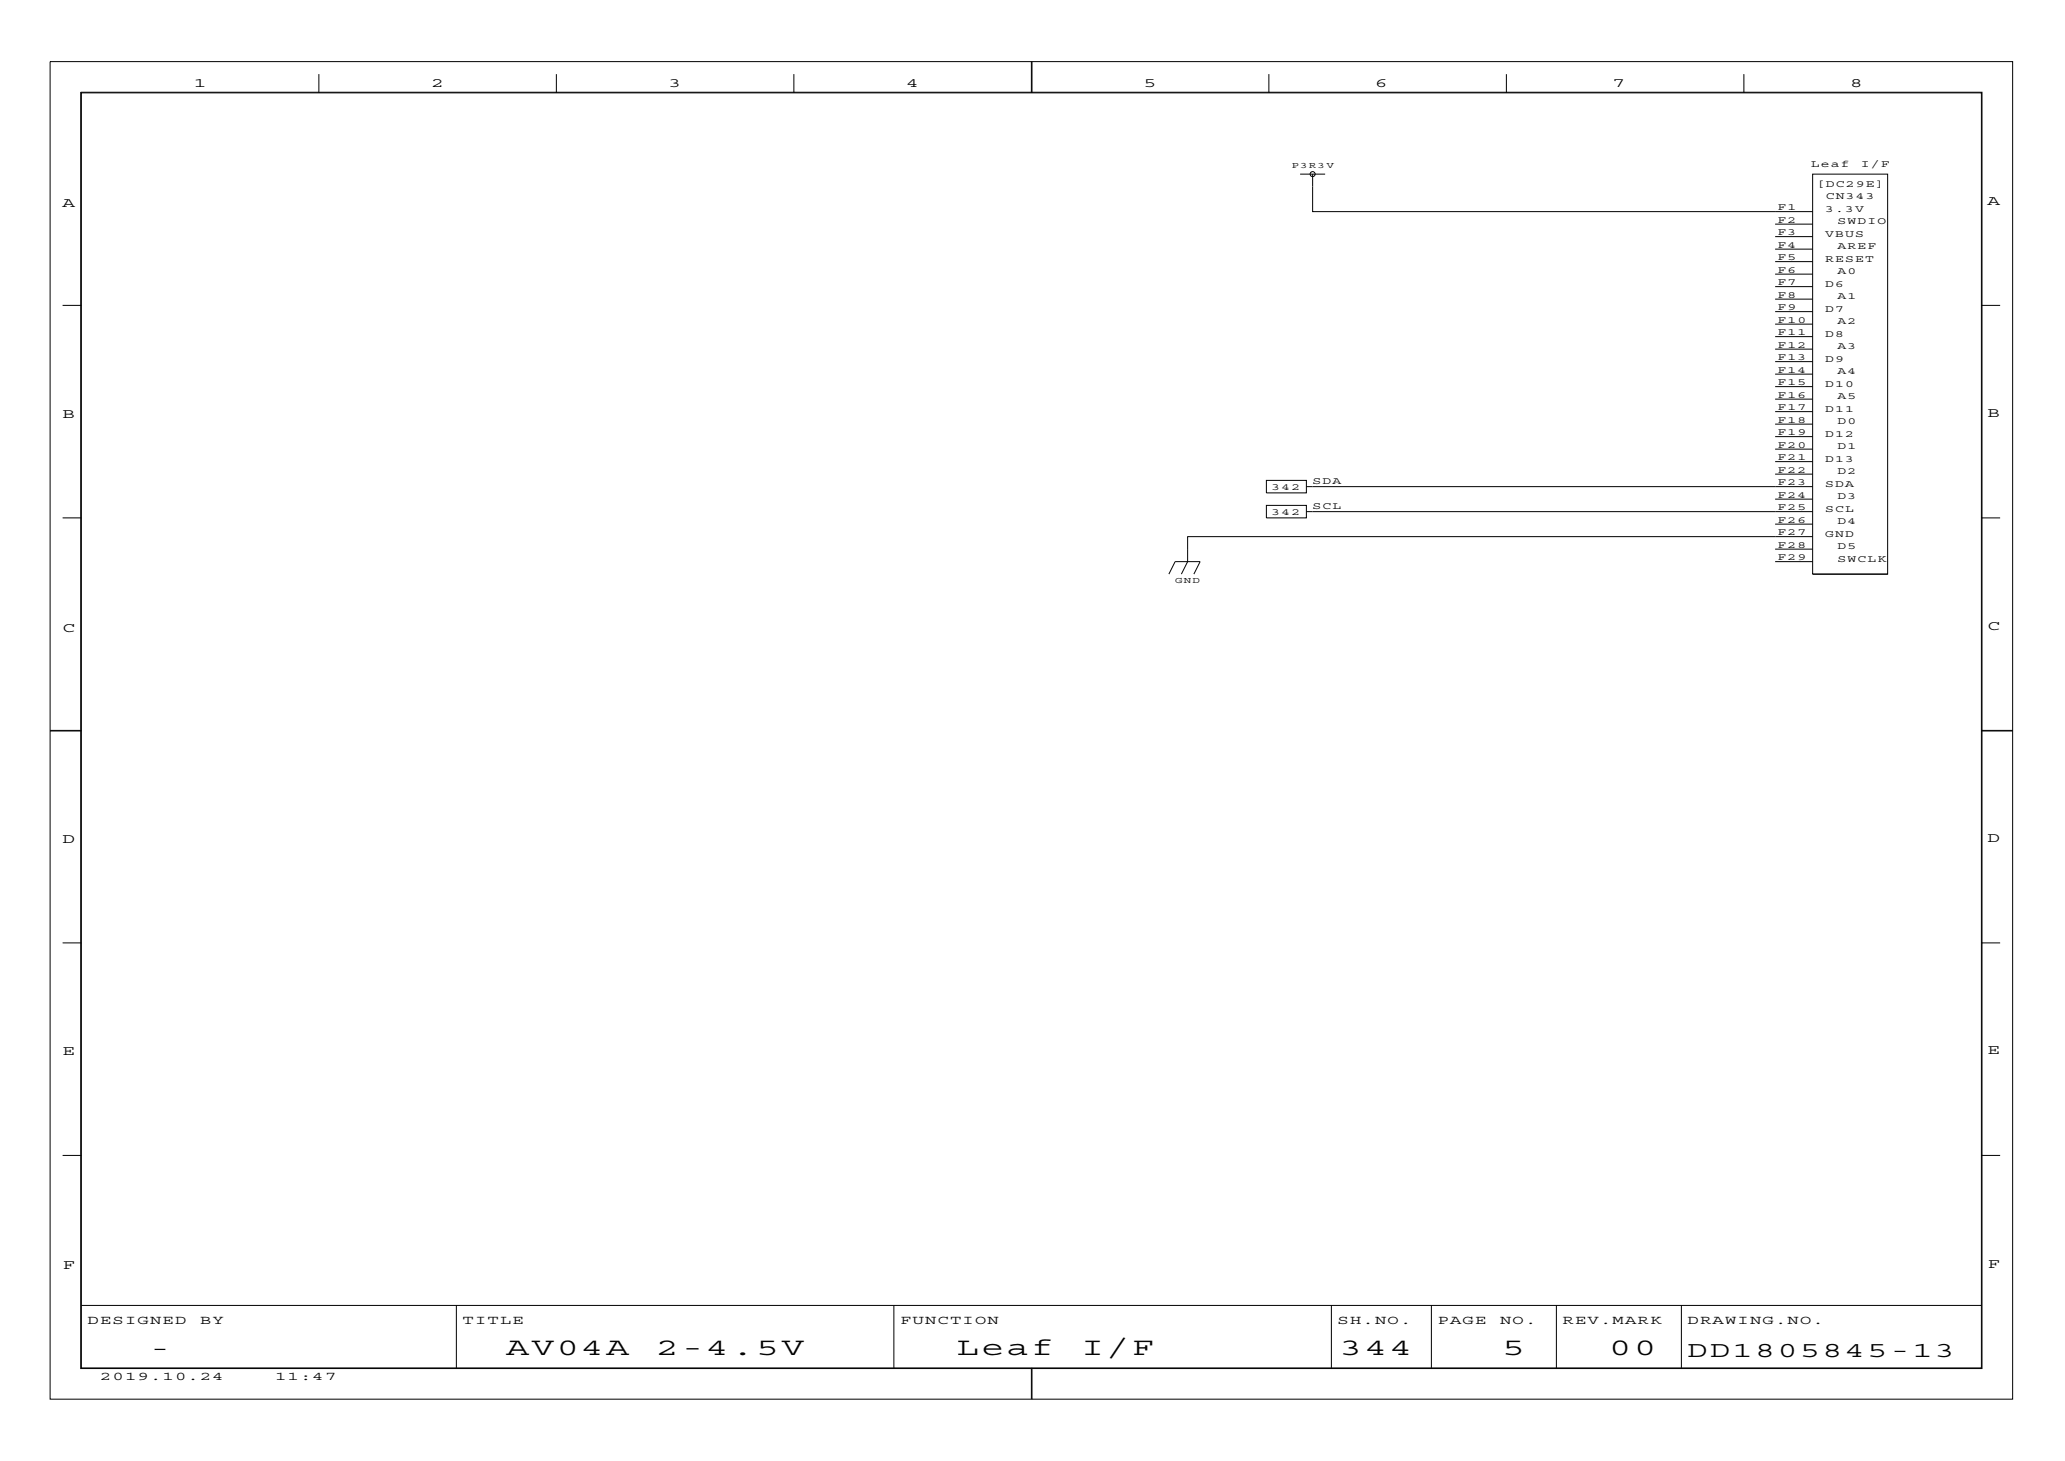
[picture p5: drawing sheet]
<svg xmlns="http://www.w3.org/2000/svg" width="297mm" height="210mm" viewBox="0 0 297 210" stroke-linecap="round" stroke-linejoin="round" font-family="sans-serif">
<defs><g id="words">
<g font-size="3.6">
<text x="72.8" y="194.7">AV04A</text>
<text x="94.3" y="194.7">2-4.5V</text>
<text x="137.4" y="194.7">Leaf</text>
<text x="155.4" y="194.7">I/F</text>
<text x="192.5" y="194.7">344</text>
<text x="215.9" y="194.7">5</text>
<text x="231.2" y="194.7">00</text>
</g>
<g font-size="3.2">
<text x="21.6" y="194.7">-</text>
<text x="242.5" y="194.9">DD1805845-13</text>
</g>
<g font-size="2">
<text x="27.9" y="12.4">1</text>
<text x="62" y="12.4">2</text>
<text x="96.1" y="12.4">3</text>
<text x="130.2" y="12.4">4</text>
<text x="164.3" y="12.4">5</text>
<text x="197.6" y="12.4">6</text>
<text x="231.7" y="12.4">7</text>
<text x="265.8" y="12.4">8</text>
<text x="9" y="29.7">A</text>
<text x="285.6" y="29.5">A</text>
<text x="285.6" y="59.9">B</text>
<text x="9" y="60">B</text>
<text x="9" y="90.7">C</text>
<text x="285.6" y="90.6">C</text>
<text x="9" y="121.1">D</text>
<text x="285.6" y="120.9">D</text>
<text x="9" y="151.6">E</text>
<text x="285.6" y="151.5">E</text>
<text x="9" y="182.3">F</text>
<text x="285.6" y="182.2">F</text>
</g>
<g font-size="1.8">
<text x="12.6" y="190.2">DESIGNED</text>
<text x="28.8" y="190.2">BY</text>
<text x="66.5" y="190.2">TITLE</text>
<text x="129.3" y="190.2">FUNCTION</text>
<text x="192.2" y="190.2">SH.NO.</text>
<text x="206.6" y="190.2">PAGE</text>
<text x="215.5" y="190.2">NO.</text>
<text x="224.5" y="190.2">REV.MARK</text>
<text x="242.5" y="190.2">DRAWING.NO.</text>
<text x="14.4" y="198.3">2019.10.24</text>
<text x="39.5" y="198.3">11:47</text>
</g>
<g font-size="1.4">
<text x="260.2" y="23.9">Leaf</text>
<text x="267.3" y="23.9">I/F</text>
<text x="260.9" y="26.8">[DC29E]</text>
<text x="262.3" y="28.6">CN343</text>
<text x="255.4" y="35.6">F4</text>
<text x="255.4" y="33.8">F3</text>
<text x="255.4" y="32">F2</text>
<text x="255.4" y="30.2">F1</text>
<text x="262.2" y="34">VBUS</text>
<text x="262.2" y="30.4">3.3V</text>
<text x="264" y="35.8">AREF</text>
<text x="264" y="32.2">SWDIO</text>
<text x="255.4" y="41">F7</text>
<text x="255.4" y="39.2">F6</text>
<text x="255.4" y="37.4">F5</text>
<text x="262.2" y="37.6">RESET</text>
<text x="262.2" y="41.2">D6</text>
<text x="264" y="39.4">A0</text>
<text x="255.4" y="46.4">F10</text>
<text x="255.4" y="44.6">F9</text>
<text x="255.4" y="42.8">F8</text>
<text x="262.2" y="44.8">D7</text>
<text x="264" y="43">A1</text>
<text x="264" y="46.6">A2</text>
<text x="255.4" y="48.2">F11</text>
<text x="255.4" y="50">F12</text>
<text x="255.4" y="51.8">F13</text>
<text x="255.4" y="53.6">F14</text>
<text x="262.2" y="48.4">D8</text>
<text x="262.2" y="52">D9</text>
<text x="264" y="50.2">A3</text>
<text x="264" y="53.8">A4</text>
<text x="255.4" y="55.4">F15</text>
<text x="255.4" y="57.2">F16</text>
<text x="255.4" y="59">F17</text>
<text x="262.2" y="55.5">D10</text>
<text x="262.2" y="59.1">D11</text>
<text x="264" y="57.3">A5</text>
<text x="255.4" y="60.8">F18</text>
<text x="255.4" y="62.6">F19</text>
<text x="255.4" y="64.3">F20</text>
<text x="262.2" y="62.7">D12</text>
<text x="264" y="60.9">D0</text>
<text x="264" y="64.5">D1</text>
<text x="182.7" y="70.5">342</text>
<text x="188.6" y="69.6">SDA</text>
<text x="255.4" y="66.1">F21</text>
<text x="255.4" y="67.9">F22</text>
<text x="255.4" y="69.7">F23</text>
<text x="255.4" y="71.5">F24</text>
<text x="262.2" y="69.9">SDA</text>
<text x="262.2" y="66.3">D13</text>
<text x="264" y="71.7">D3</text>
<text x="264" y="68.1">D2</text>
<text x="182.7" y="74">342</text>
<text x="188.6" y="73.1">SCL</text>
<text x="255.4" y="73.3">F25</text>
<text x="255.4" y="75.1">F26</text>
<text x="255.4" y="76.9">F27</text>
<text x="262.2" y="77.1">GND</text>
<text x="262.2" y="73.5">SCL</text>
<text x="264" y="75.3">D4</text>
<text x="255.4" y="78.7">F28</text>
<text x="255.4" y="80.5">F29</text>
<text x="264" y="78.9">D5</text>
<text x="264" y="80.7">SWCLK</text>
</g>
<g font-size="1.3">
<text x="185.5" y="24.1">P3R3V</text>
<text x="168.8" y="83.7">GND</text>
</g>
</g></defs>
<g fill="none" stroke="#000" stroke-width=".14">
<path d="M7.2 8.9h282v192.1h-282zM11.6 13.3h273.2v183.3h-273.2zM11.7 13.3h273v183.2h-273zM45.8 10.6v2.7M79.9 10.6v2.7M114.1 10.6v2.7M148.2 8.9v4.4M148.3 8.9v4.4M182.3 10.6v2.7M216.4 10.6v2.7M250.6 10.6v2.7M186.8 25h3.6"/>
<path d="M188.6 25v5.4h71.8M255 39.4h5.4M255 37.6h5.4M255 35.8h5.4M255 34h5.4M255 32.2h5.4M260.4 25h10.8v57.5h-10.8zM9 43.9h2.7M255 48.4h5.4M255 46.6h5.4M255 44.8h5.4M255 43h5.4"/>
<path d="M255 41.2h5.4M255 50.2h5.4M255 59.1h5.4M255 57.3h5.4M255 55.5h5.4M255 53.8h5.4M255 52h5.4M284.7 43.9h2.7M9 74.4h2.7M181.9 72.6h5.8v1.8h-5.8zM181.9 69h5.8v1.8h-5.8zM187.7 73.5h67.3"/>
<path d="M187.7 69.9h67.3M255 77.1h-84.4v3.6l-.9 1.8M255 69.9h5.4M255 68.1h5.4M255 66.3h5.4M255 64.5h5.4M255 71.7h5.4M255 62.7h5.4M255 60.9h5.4M255 75.3h5.4M255 73.5h5.4M255 78.9h5.4"/>
<path d="M255 77.1h5.4M284.7 74.4h2.7M167.9 82.5l.9-1.8h3.6l-.9 1.8M255 80.7h5.4M260.4 82.5h10.8M7.2 105h4.5M7.2 104.9h4.5M284.7 104.9h4.5M284.7 105h4.5M9 135.5h2.7M284.7 135.5h2.7M9 166h2.7"/>
<path d="M284.7 166h2.7M11.7 187.6h273M65.6 187.6v8.9M128.4 187.6v8.9M148.2 196.5v4.5M148.3 196.5v4.5M191.3 187.6v8.9M205.7 187.6v8.9M223.6 187.6v8.9M241.6 187.6v8.9"/>
<circle cx="188.6" cy="25" r=".36"/>
</g>
<use href="#words"/>
</svg>
